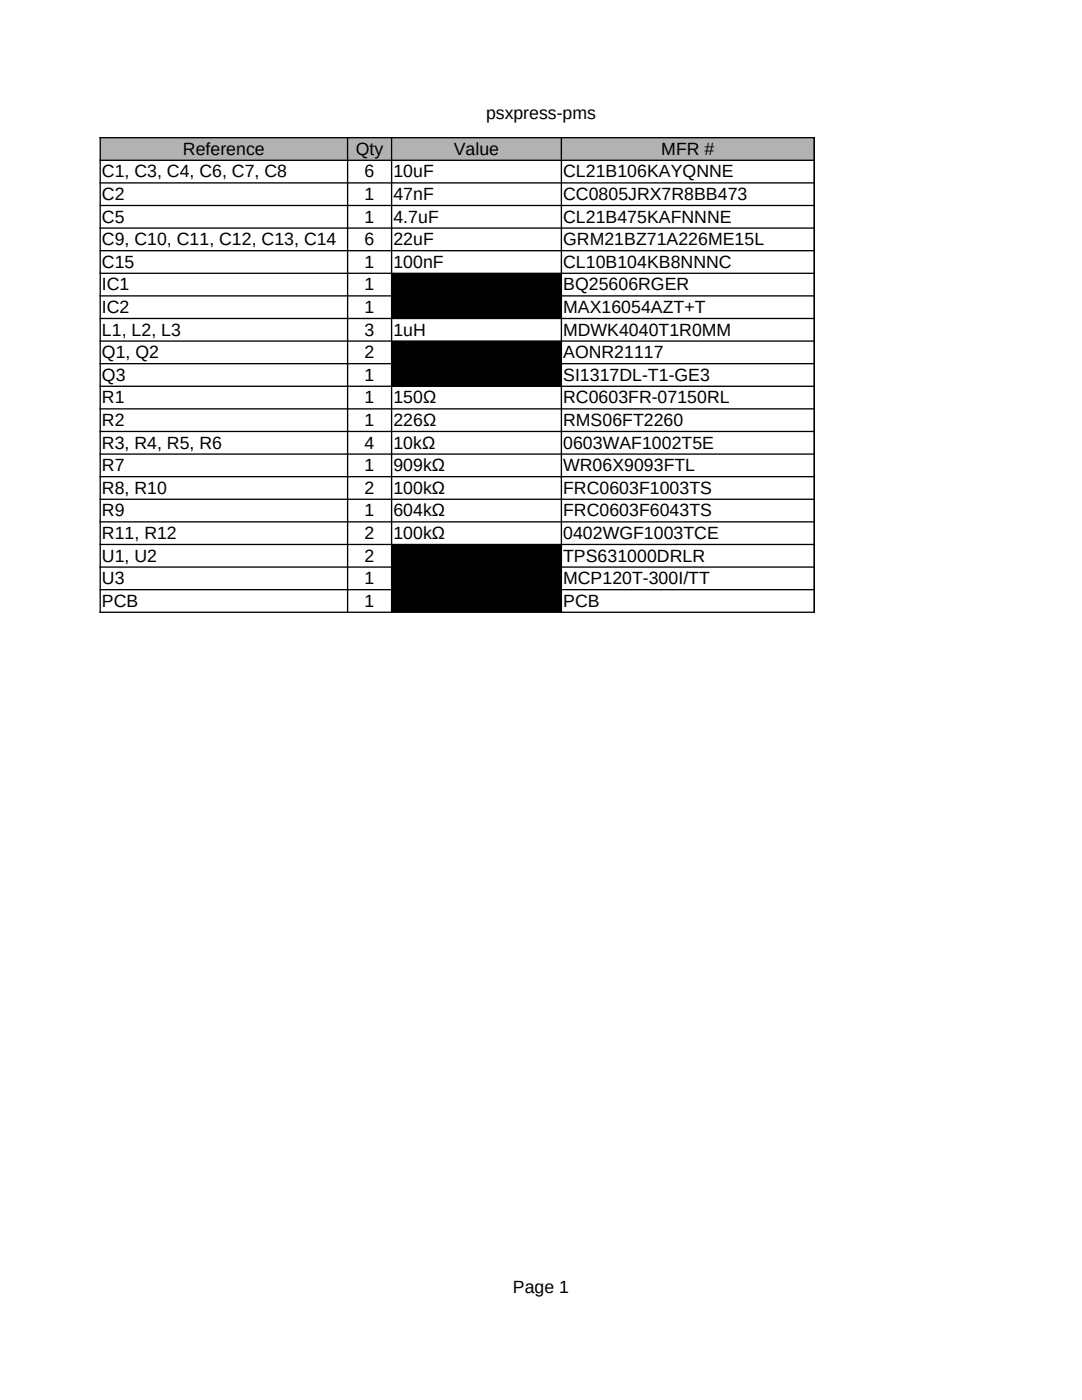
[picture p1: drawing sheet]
<svg xmlns="http://www.w3.org/2000/svg" width="216mm" height="279mm" viewBox="0 0 216 279" stroke-linecap="round" stroke-linejoin="round" font-family="sans-serif">
<defs><g id="words">
<g font-size="3.5">
<text x="97" y="23.7">psxpress-pms</text>
<text x="20.3" y="35.4">C1, C3, C4, C6, C7, C8</text>
<text x="36.5" y="30.9">Reference</text>
<text x="71" y="30.9">Qty</text>
<text x="72.8" y="35.4">6</text>
<text x="78.5" y="35.4">10uF</text>
<text x="90.5" y="30.9">Value</text>
<text x="112.4" y="35.4">CL21B106KAYQNNE</text>
<text x="132" y="30.9">MFR #</text>
<text x="20.3" y="39.9">C2</text>
<text x="72.8" y="39.9">1</text>
<text x="78.5" y="39.9">47nF</text>
<text x="112.4" y="39.9">CC0805JRX7R8BB473</text>
<text x="20.3" y="44.4">C5</text>
<text x="72.8" y="44.4">1</text>
<text x="78.5" y="44.4">4.7uF</text>
<text x="112.4" y="44.4">CL21B475KAFNNNE</text>
<text x="20.3" y="49">C9, C10, C11, C12, C13, C14</text>
<text x="20.3" y="53.5">C15</text>
<text x="72.8" y="49">6</text>
<text x="72.8" y="53.5">1</text>
<text x="78.5" y="49">22uF</text>
<text x="78.5" y="53.5">100nF</text>
<text x="112.4" y="49">GRM21BZ71A226ME15L</text>
<text x="112.4" y="53.5">CL10B104KB8NNNC</text>
<text x="20.3" y="58">IC1</text>
<text x="72.8" y="58">1</text>
<text x="112.4" y="58">BQ25606RGER</text>
<text x="20.3" y="62.5">IC2</text>
<text x="72.8" y="62.5">1</text>
<text x="112.4" y="62.5">MAX16054AZT+T</text>
<text x="20.3" y="67">L1, L2, L3</text>
<text x="20.3" y="71.5">Q1, Q2</text>
<text x="72.8" y="67">3</text>
<text x="72.8" y="71.5">2</text>
<text x="78.5" y="67">1uH</text>
<text x="112.4" y="67">MDWK4040T1R0MM</text>
<text x="112.4" y="71.5">AONR21117</text>
<text x="20.3" y="76">Q3</text>
<text x="72.8" y="76">1</text>
<text x="112.4" y="76">SI1317DL-T1-GE3</text>
<text x="20.3" y="80.5">R1</text>
<text x="72.8" y="80.5">1</text>
<text x="78.5" y="80.5">150Ω</text>
<text x="112.4" y="80.5">RC0603FR-07150RL</text>
<text x="20.3" y="85">R2</text>
<text x="20.3" y="89.5">R3, R4, R5, R6</text>
<text x="72.8" y="85">1</text>
<text x="72.8" y="89.5">4</text>
<text x="78.5" y="85">226Ω</text>
<text x="78.5" y="89.5">10kΩ</text>
<text x="112.4" y="85">RMS06FT2260</text>
<text x="112.4" y="89.5">0603WAF1002T5E</text>
<text x="20.3" y="94">R7</text>
<text x="72.8" y="94">1</text>
<text x="78.5" y="94">909kΩ</text>
<text x="112.4" y="94">WR06X9093FTL</text>
<text x="20.3" y="98.6">R8, R10</text>
<text x="72.8" y="98.6">2</text>
<text x="78.5" y="98.6">100kΩ</text>
<text x="112.4" y="98.6">FRC0603F1003TS</text>
<text x="20.3" y="103.1">R9</text>
<text x="20.3" y="107.6">R11, R12</text>
<text x="72.8" y="103.1">1</text>
<text x="72.8" y="107.6">2</text>
<text x="78.5" y="103.1">604kΩ</text>
<text x="78.5" y="107.6">100kΩ</text>
<text x="112.4" y="103.1">FRC0603F6043TS</text>
<text x="112.4" y="107.6">0402WGF1003TCE</text>
<text x="20.3" y="112.1">U1, U2</text>
<text x="72.8" y="112.1">2</text>
<text x="112.4" y="112.1">TPS631000DRLR</text>
<text x="20.3" y="116.6">U3</text>
<text x="72.8" y="116.6">1</text>
<text x="112.4" y="116.6">MCP120T-300I/TT</text>
<text x="20.3" y="121.1">PCB</text>
<text x="72.8" y="121.1">1</text>
<text x="112.4" y="121.1">PCB</text>
<text x="102.4" y="258.1">Page 1</text>
</g>
</g></defs>
<path d="M20 27.5h142.5v4.5h-142.5z" fill-rule="evenodd" fill="#b2b2b2"/>
<g fill="#000">
<path d="M78.1 54.5h33.9v9h-33.9z" fill-rule="evenodd"/>
<path d="M78.1 68h33.9v9.1h-33.9z" fill-rule="evenodd"/>
<path d="M78.1 108.6h33.9v13.6h-33.9z" fill-rule="evenodd"/>
</g>
<g fill="none" stroke="#000" stroke-width=".26">
<path d="M19.9 27.5h142.7M19.9 32h142.7M19.9 36.5h142.7M20 27.4v94.9M69.4 27.4v94.9M78.1 27.4v94.9M112 27.4v94.9M162.5 27.4v94.9M19.9 41h142.7M19.9 45.5h142.7M19.9 50h142.7M19.9 54.5h142.7"/>
<path d="M19.9 59.1h142.7M19.9 63.6h142.7M19.9 68.1h142.7M19.9 72.6h142.7M19.9 77.1h142.7M19.9 81.6h142.7M19.9 86.1h142.7M19.9 90.6h142.7M19.9 95.1h142.7M19.9 99.6h142.7M19.9 104.1h142.7M19.9 108.7h142.7"/>
<path d="M19.9 113.2h142.7M19.9 117.7h142.7M19.9 122.2h142.7"/>
</g>
<use href="#words"/>
</svg>
